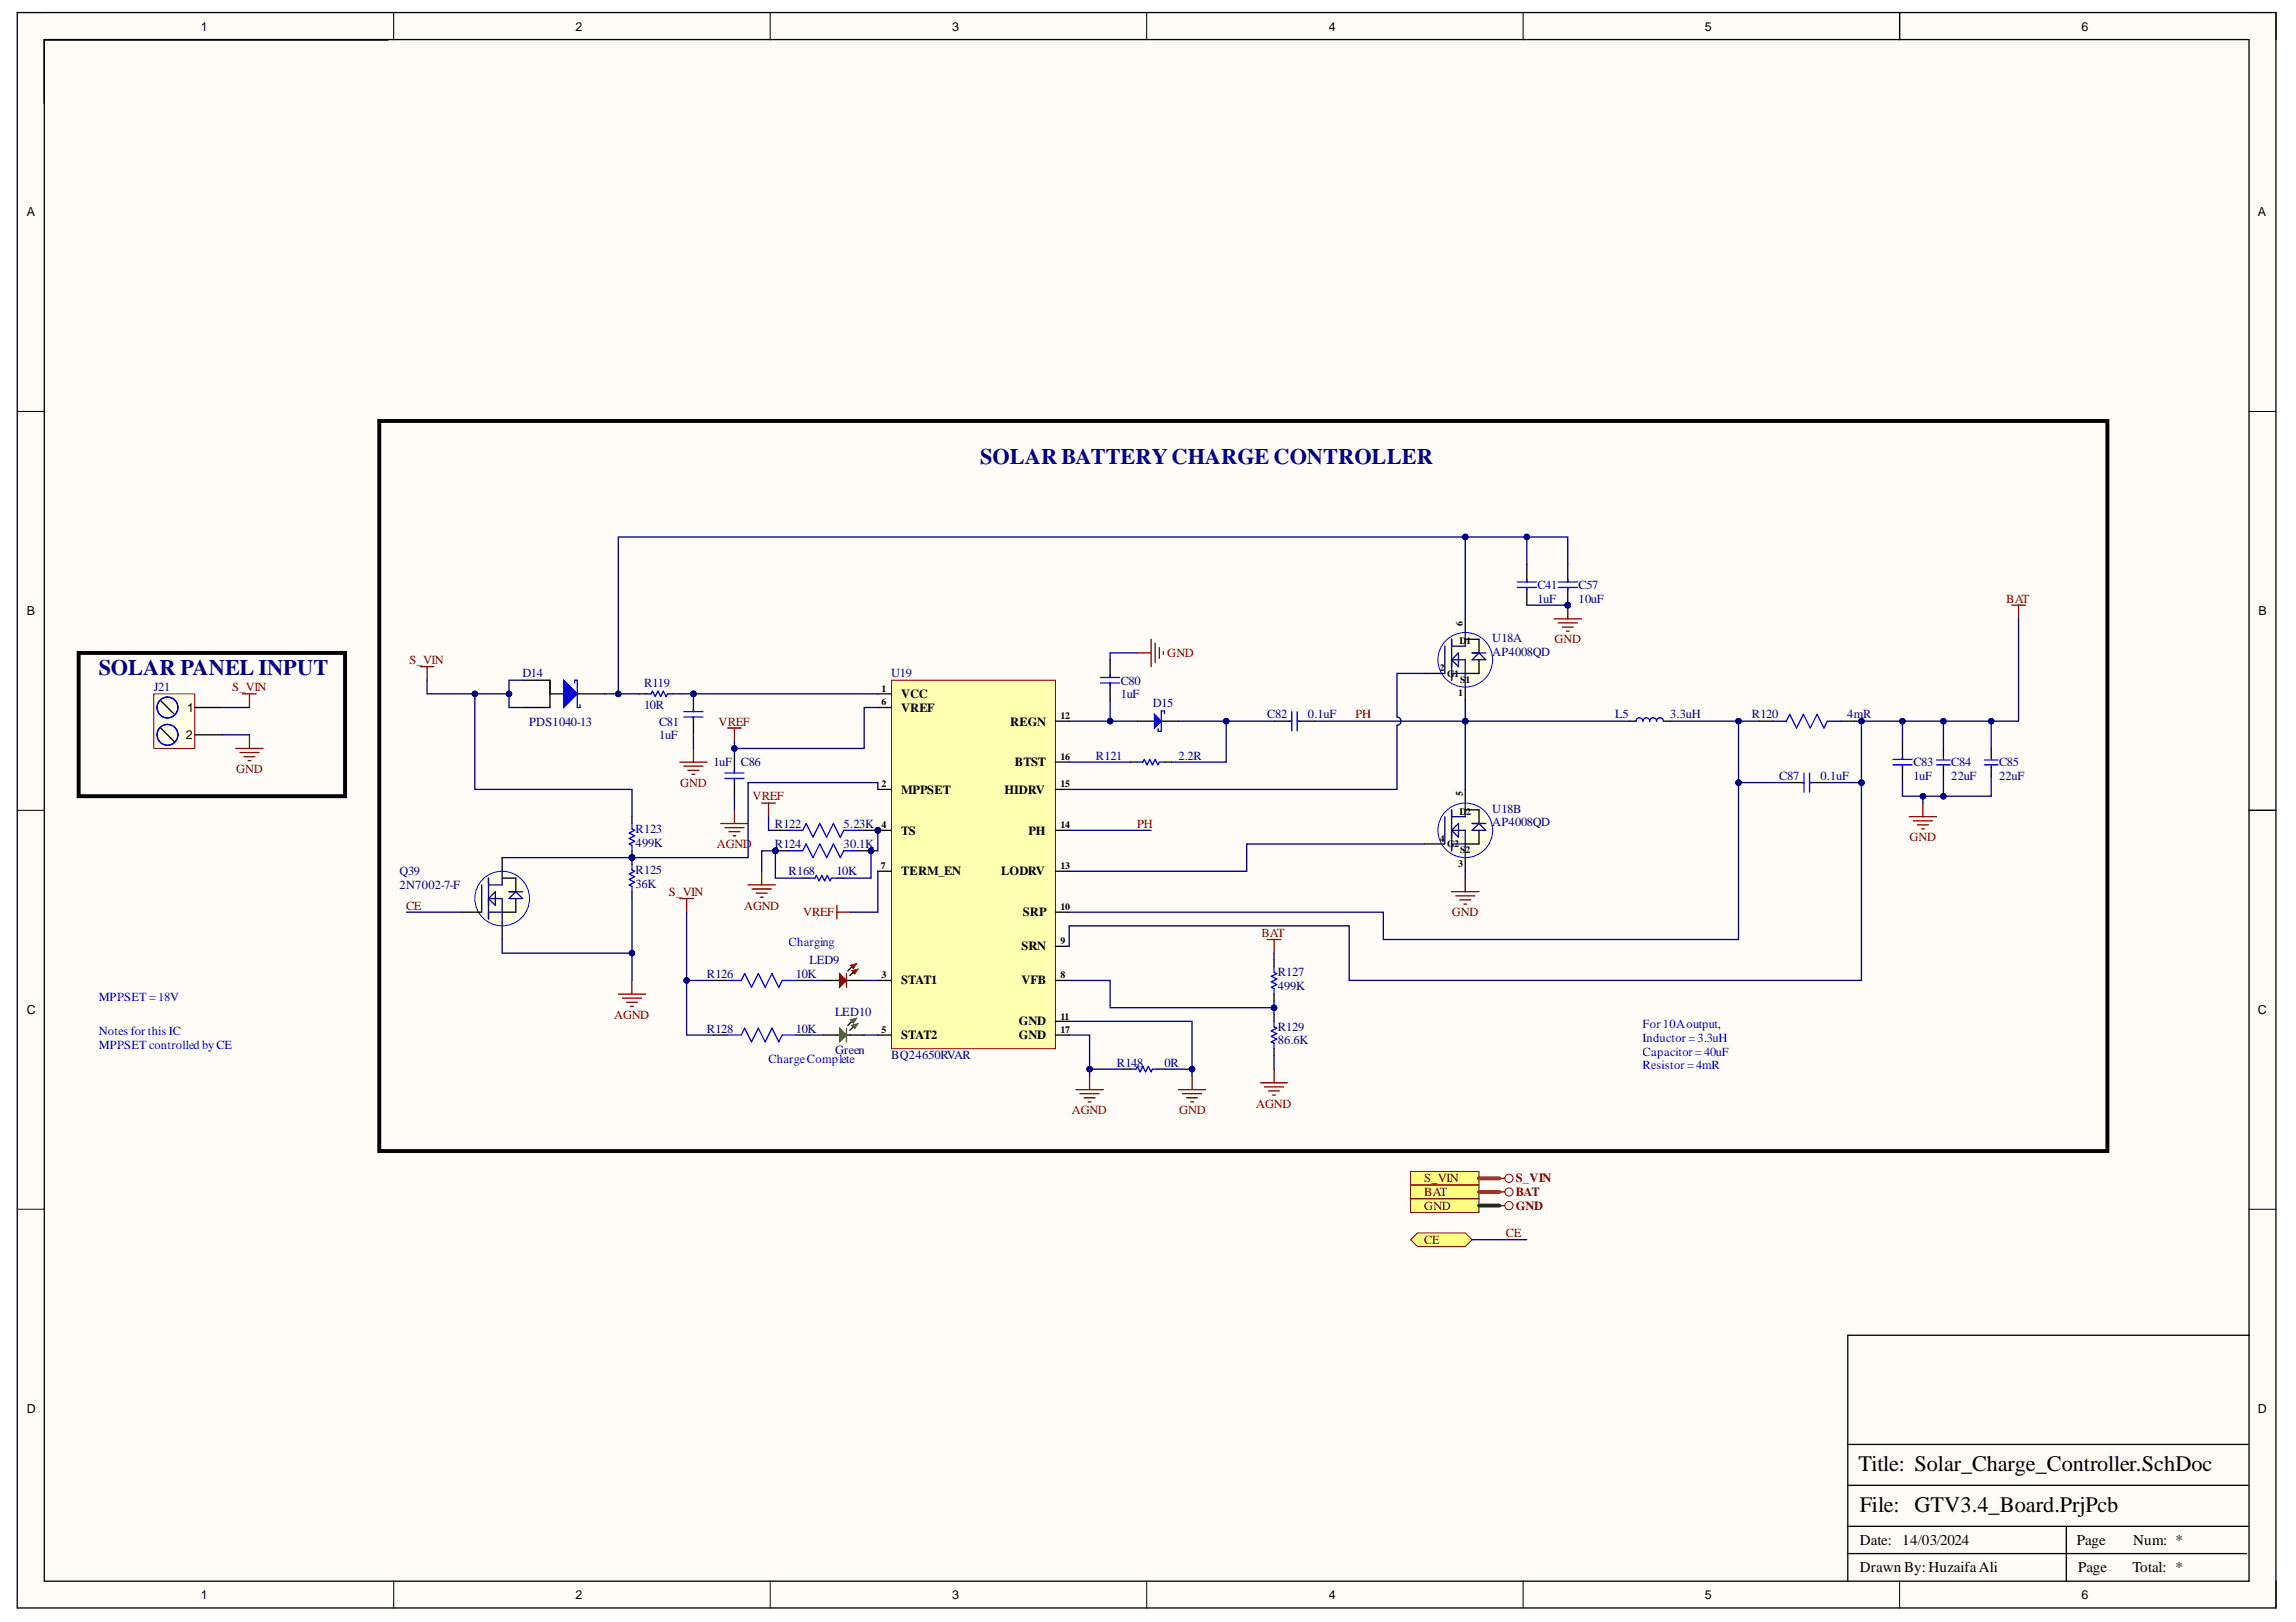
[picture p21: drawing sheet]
<svg xmlns="http://www.w3.org/2000/svg" width="297mm" height="210mm" viewBox="0 0 297 210" stroke-linecap="round" stroke-linejoin="round" font-family="sans-serif">
<defs><g id="words">
<g font-size="2.9" fill="#000080">
<text x="126.8" y="60">SOLAR BATTERYCHARGE CONTROLLER</text>
<text x="12.8" y="87.4">SOLAR PANEL INPUT</text>
</g>
<g font-size="2.9">
<text x="240.4" y="190.4">Title: Solar_Charge_Controller.SchDoc</text>
<text x="240.6" y="195.7">File: GTV3.4_Board.PrjPcb</text>
</g>
<g font-size="1.9">
<text x="240.6" y="203.5">Drawn By:HuzaifaAli</text>
<text x="240.6" y="199.9">Date: 14/03/2024</text>
<text x="268.7" y="199.9">Page</text>
<text x="268.9" y="203.5">Page</text>
<text x="275.9" y="203.5">Total: *</text>
<text x="276" y="199.9">Num: *</text>
</g>
<g font-size="1.6">
<text x="26" y="4">1</text>
<text x="74.4" y="4">2</text>
<text x="123.2" y="4">3</text>
<text x="171.9" y="4">4</text>
<text x="220.5" y="4">5</text>
<text x="269.3" y="4">6</text>
<text x="3.5" y="28">A</text>
<text x="292.1" y="28">A</text>
<text x="3.5" y="79.6">B</text>
<text x="292.2" y="79.6">B</text>
<text x="24" y="95.7">2</text>
<text x="24.2" y="92.1">1</text>
<text x="116.6" y="90.4">VCC</text>
<text x="116.6" y="92.1">VREF</text>
<text x="130.7" y="93.9">REGN</text>
<text x="131.3" y="99.1">BTST</text>
<text x="116.6" y="102.7">MPPSET</text>
<text x="129.9" y="102.7">HIDRV</text>
<text x="116.6" y="108">TS</text>
<text x="116.6" y="113.3">TERM_EN</text>
<text x="129.5" y="113.3">LODRV</text>
<text x="133.1" y="108">PH</text>
<text x="132.3" y="118.6">SRP</text>
<text x="132.1" y="123">SRN</text>
<text x="3.5" y="131.3">C</text>
<text x="116.6" y="127.4">STAT1</text>
<text x="132.1" y="127.4">VFB</text>
<text x="292.1" y="131.3">C</text>
<text x="116.6" y="134.5">STAT2</text>
<text x="131.8" y="132.7">GND</text>
<text x="131.8" y="134.5">GND</text>
<text x="3.5" y="182.8">D</text>
<text x="292.1" y="182.8">D</text>
<text x="26" y="206.9">1</text>
<text x="74.4" y="206.9">2</text>
<text x="123.2" y="206.9">3</text>
<text x="171.9" y="206.9">4</text>
<text x="220.5" y="206.9">5</text>
<text x="269.3" y="206.9">6</text>
</g>
<g font-size="1.6" fill="#000080">
<text x="198.9" y="76.2">C41</text>
<text x="204.2" y="76.2">C57</text>
<text x="193.1" y="83.1">U18A</text>
<text x="198.9" y="78">1uF</text>
<text x="204.2" y="78">10uF</text>
<text x="19.9" y="89.4">J21</text>
<text x="67.6" y="87.7">D14</text>
<text x="83.3" y="88.9">R119</text>
<text x="115.3" y="87.7">U19</text>
<text x="145" y="88.6">C80</text>
<text x="193.1" y="84.9">AP4008QD</text>
<text x="68.4" y="93.9">PDS1040-13</text>
<text x="83.3" y="91.7">10R</text>
<text x="85.3" y="93.9">C81</text>
<text x="85.3" y="95.6">1uF</text>
<text x="145" y="90.4">1uF</text>
<text x="149.1" y="91.5">D15</text>
<text x="164" y="93">C82</text>
<text x="169.2" y="93">0.1uF</text>
<text x="209" y="93">L5</text>
<text x="216.1" y="93">3.3uH</text>
<text x="226.6" y="93">R120</text>
<text x="239" y="93">4mR</text>
<text x="92.3" y="99.1">1uF</text>
<text x="95.8" y="99.1">C86</text>
<text x="141.8" y="98.3">R121</text>
<text x="152.4" y="98.3">2.2R</text>
<text x="230.2" y="100.9">C87</text>
<text x="235.5" y="100.9">0.1uF</text>
<text x="247.5" y="99.1">C83</text>
<text x="247.5" y="100.9">1uF</text>
<text x="252.4" y="99.1">C84</text>
<text x="252.4" y="100.9">22uF</text>
<text x="258.6" y="99.1">C85</text>
<text x="258.6" y="100.9">22uF</text>
<text x="82.2" y="107.9">R123</text>
<text x="100.2" y="107.1">R122</text>
<text x="109.1" y="107.1">5.23K</text>
<text x="193.1" y="105.2">U18B</text>
<text x="193.1" y="106.9">AP4008QD</text>
<text x="51.7" y="113.3">Q39</text>
<text x="82.2" y="109.5">499K</text>
<text x="82.2" y="113.1">R125</text>
<text x="100.2" y="109.8">R124</text>
<text x="102" y="113.3">R168</text>
<text x="108.2" y="113.3">10K</text>
<text x="109.1" y="109.8">30.1K</text>
<text x="51.7" y="115">2N7002-7-F</text>
<text x="82.2" y="114.9">36K</text>
<text x="104.7" y="124.8">LED9</text>
<text x="91.5" y="126.5">R126</text>
<text x="103" y="126.5">10K</text>
<text x="108" y="131.4">LED10</text>
<text x="165.3" y="126.4">R127</text>
<text x="165.3" y="128.1">499K</text>
<text x="91.5" y="133.6">R128</text>
<text x="103" y="133.6">10K</text>
<text x="108" y="136.4">Green</text>
<text x="115.3" y="137.1">BQ24650RVAR</text>
<text x="165.3" y="133.5">R129</text>
<text x="165.3" y="135.2">86.6K</text>
<text x="144.5" y="138">R148</text>
<text x="150.7" y="138">0R</text>
</g>
<g font-size="1.6" fill="#800000">
<text x="201.1" y="83.3">GND</text>
<text x="259.5" y="78">BAT</text>
<text x="30" y="89.4">S_VIN</text>
<text x="53" y="86">S_VIN</text>
<text x="151" y="85">GND</text>
<text x="93" y="93.9">VREF</text>
<text x="175.4" y="93">PH</text>
<text x="30.5" y="100.1">GND</text>
<text x="88" y="101.9">GND</text>
<text x="97.4" y="103.5">VREF</text>
<text x="147.1" y="107.1">PH</text>
<text x="92.7" y="109.8">AGND</text>
<text x="247" y="108.9">GND</text>
<text x="52.5" y="117.7">CE</text>
<text x="86.5" y="116">S_VIN</text>
<text x="96.3" y="117.7">AGND</text>
<text x="103.9" y="118.6">VREF</text>
<text x="187.8" y="118.6">GND</text>
<text x="163.2" y="121.2">BAT</text>
<text x="79.4" y="131.9">AGND</text>
<text x="162.5" y="143.4">AGND</text>
<text x="138.7" y="144.2">AGND</text>
<text x="152.5" y="144.2">GND</text>
<text x="184.3" y="153">S_VIN</text>
<text x="184.3" y="154.8">BAT</text>
<text x="196.1" y="153">S_VIN</text>
<text x="196.1" y="154.8">BAT</text>
<text x="184.3" y="156.5">GND</text>
<text x="184.3" y="160.9">CE</text>
<text x="194.8" y="160.1">CE</text>
<text x="196.1" y="156.5">GND</text>
</g>
<g font-size="1.6" fill="#00f">
<text x="102" y="122.5">Charging</text>
<text x="12.8" y="129.6">MPPSET = 18V</text>
<text x="12.8" y="134">Notes for this IC</text>
<text x="12.8" y="135.8">MPPSET controlled by CE</text>
<text x="99.4" y="137.5">ChargeComplete</text>
<text x="212.5" y="133">For 10Aoutput,</text>
<text x="212.5" y="134.8">Inductor = 3.3uH</text>
<text x="212.5" y="136.6">Capacitor = 40uF</text>
<text x="212.5" y="138.4">Resistor = 4mR</text>
</g>
<g font-size="1.3">
<text x="188.8" y="83.3">D1</text>
<text x="189.2" y="81" transform="rotate(-90 189.2 81)">6</text>
<text x="114" y="89.5">1</text>
<text x="186.3" y="86.9">2</text>
<text x="187.2" y="87.6">G1</text>
<text x="188.9" y="88.3">S1</text>
<text x="114" y="91.3">6</text>
<text x="137.2" y="93.1">12</text>
<text x="188.7" y="90">1</text>
<text x="114" y="101.9">2</text>
<text x="137.2" y="101.9">15</text>
<text x="137.2" y="98.4">16</text>
<text x="114" y="107.2">4</text>
<text x="137.2" y="107.2">14</text>
<text x="188.8" y="105.4">D2</text>
<text x="189.2" y="103" transform="rotate(-90 189.2 103)">5</text>
<text x="114" y="112.5">7</text>
<text x="137.2" y="112.5">13</text>
<text x="186.3" y="109">4</text>
<text x="187.2" y="109.6">G2</text>
<text x="188.7" y="112.2">3</text>
<text x="188.9" y="110.4">S2</text>
<text x="137.2" y="117.7">10</text>
<text x="137.2" y="122.2">9</text>
<text x="114" y="126.6">3</text>
<text x="137.2" y="126.6">8</text>
<text x="137.2" y="131.9">11</text>
<text x="114" y="133.6">5</text>
<text x="137.2" y="133.6">17</text>
</g>
</g></defs>
<g fill="#fffcf8">
<path d="M2.2 1.6h292.3v206.5h-292.3z" fill-rule="evenodd"/>
<path d="M5.8 5.2h285.1v199.4h-285.1z" fill-rule="evenodd"/>
</g>
<g fill="none" stroke="#000" stroke-width=".13">
<path d="M2.2 1.6h3.6M50.9 1.6v3.6M99.6 1.6v3.6M148.3 1.6v3.6M197 1.6v3.6M245.8 1.6v3.6M290.9 1.6h3.6v3.6M2.2 53.2h3.6M290.9 53.3h3.6M2.2 104.9h3.6M290.9 104.9h3.6M2.2 156.5h3.6"/>
<path d="M290.9 156.5h3.6M50.9 204.6v3.5M99.6 204.6v3.5M148.4 204.6v3.5M197 204.6v3.5M245.8 204.6v3.5M294.5 204.6v3.5"/>
</g>
<path d="M2.2 1.6h292.2v206.5h-292.2zM5.7 5.1h285.3v199.5h-285.3zM5.7 5.1h44.5M245.8 1.6v3.5M67.6 88h1.8M291 104.9h3.5M291 172.8h-51.9v31.8M239.1 197.5h51.7M239.1 192.2h51.7M239.1 186.9h51.7M267.3 197.5v7.1M239.1 201.1h51.6" fill="none" stroke="#000" stroke-width=".17"/>
<path d="M72.9 88l1.8 1.8-1.8 1.8z" fill="#00f"/>
<path d="M72.9 88l1.8 1.8-1.8 1.8zM74.3 88.4v-.4h.4v3.6h.3v-.4" fill="none" stroke="#00f" stroke-width=".17"/>
<path d="M69.4 88h1.8v3.6h-3.6M71.2 89.8h1.7M74.7 89.8h3.5" fill="none" stroke="#000" stroke-width=".17"/>
<path d="M10.2 84.5h34.4v18.5h-34.4z" fill="none" stroke="#000" stroke-width=".51"/>
<path d="M19.9 89.8h5.3v7.1h-5.3z" fill-rule="evenodd" fill="#ffffe8"/>
<path d="M19.9 89.8h5.3v7.1h-5.3z" fill="none" stroke="#800000" stroke-width=".13"/>
<path d="M20.8 90.7l1.8 1.7M20.8 94.2l1.8 1.8M25.2 91.6h3.5M25.2 95.1h3.5M82.6 89.8h.9M87.1 89.8h.8" fill="none" stroke="#000" stroke-width=".17"/>
<g fill="none" stroke="#00f" stroke-width=".17">
<path d="M83.5 89.8h.7l.2-.4 .4 .7 .3-.7 .4 .7 .3-.7 .4 .7 .2-.3h.7"/>
<circle cx="21.7" cy="91.6" r="1.35"/>
<circle cx="21.7" cy="95.1" r="1.35"/>
</g>
<path d="M30.5 96.9h3.5M31 97.4h2.5M31.4 89.8h1.8M31.6 97.9h1.4M32.1 98.4h.3M32.3 89.8v1.8M32.3 95.1v1.8M54.4 86.3h1.7M55.2 86.3v1.7" fill="none" stroke="#800000" stroke-width=".17"/>
<circle cx="113.6" cy="107.5" r=".35" fill="#000080"/>
<circle cx="113.6" cy="107.5" r=".35" fill="none" stroke="#000080" stroke-width=".13"/>
<path d="M115.3 88h21.2v47.7h-21.2z" fill-rule="evenodd" fill="#ffffb0"/>
<path d="M115.3 88h21.2v47.7h-21.2z" fill="none" stroke="#800000" stroke-width=".13"/>
<path d="M113.6 89.8h1.7M113.6 102.2h1.7M113.6 107.5h1.7M113.6 126.9h1.7" fill="none" stroke="#000" stroke-width=".17"/>
<circle cx="113.6" cy="107.5" r=".35" fill="#000080"/>
<circle cx="113.6" cy="107.5" r=".35" fill="none" stroke="#000080" stroke-width=".13"/>
<g fill="none" stroke="#000" stroke-width=".17">
<path d="M113.6 91.6h1.7M136.5 93.3h1.8M136.5 98.6h1.8M113.6 112.7h1.7M136.5 112.7h1.8M136.5 118h1.8M136.5 107.5h1.8M136.5 102.2h1.8M113.6 133.9h1.7M136.5 133.9h1.8M136.5 126.9h1.8M136.5 122.5h1.8"/>
<path d="M136.5 132.2h1.8"/>
</g>
<circle cx="65" cy="116.3" r="3.5" fill="#ffffe8"/>
<circle cx="65" cy="116.3" r="3.5" fill="none" stroke="#00f" stroke-width=".13"/>
<path d="M59.7 118h2.6M65 111v1.7M65 119.8v1.8M65 113.6h1.7v1.8M66.7 116.3v1.7h-1.7M110.4 125.8l-.5 .5" fill="none" stroke="#000" stroke-width=".17"/>
<path d="M62.3 114.5v3.5M63.2 116.3h1.8v3.5M63.2 113.6v5.3M63.2 118h1.8M63.2 116.3l.9-.9v1.8zM65 112.7v1.8h-1.8M65.8 116.3l.9-.9 .9 .9zM65.8 115.4h1.8" fill="none" stroke="#0c0087" stroke-width=".17"/>
<path d="M96.8 114.5h3.5M97.3 115h2.5M97.8 115.6h1.5M98.4 116.1h.3M98.5 112.7v1.8M80 128.6h3.5M80.5 129.2h2.5M81.1 129.7h1.4M81.6 130.2h.3M81.8 126.9v1.7" fill="none" stroke="#800000" stroke-width=".17"/>
<path d="M110.2 125.6l.8-.2-.4 .6z" fill-rule="evenodd" fill="#c00"/>
<path d="M110.2 125.6l.8-.2-.4 .6z" fill="none" stroke="#c00" stroke-width=".13"/>
<path d="M110.2 125.1l-.5 .5" fill="none" stroke="#000" stroke-width=".17"/>
<path d="M110 124.9l.8-.2-.4 .6z" fill-rule="evenodd" fill="#c00"/>
<path d="M110 124.9l.8-.2-.4 .6z" fill="none" stroke="#c00" stroke-width=".13"/>
<path d="M106.5 126.9h2.1M109.5 126.9h2.3" fill="none" stroke="#000" stroke-width=".17"/>
<path d="M109.5 126v1.8" fill="none" stroke="#c00" stroke-width=".17"/>
<path d="M108.6 126l.9 .9-.9 .9z" fill="#c00"/>
<path d="M108.6 126l.9 .9-.9 .9z" fill="none" stroke="#c00" stroke-width=".17"/>
<path d="M164.8 93.3h2.3M167.8 93.3h2.3M92.4 126.9h1.7M92.4 133.9h1.7M103 126.9h1.7M103 133.9h1.7" fill="none" stroke="#000" stroke-width=".17"/>
<path d="M166.8 93.3h.3M167.1 92.1v2.5M167.8 92.1v2.5M167.8 93.3h.4M94.1 126.9h1.8l.4-.9 .9 1.8 .9-1.8 .9 1.8 .9-1.8 .9 1.8 .4-.9h1.8M94.1 133.9h1.8l.4-.8 .9 1.7 .9-1.7 .9 1.7 .9-1.7 .9 1.7 .4-.9h1.8" fill="none" stroke="#00f" stroke-width=".17"/>
<path d="M147.1 84.5h1.8M148.9 82.7v3.6M149.4 83.3v2.4M150 83.8v1.4M150.5 84.3v.4M87.9 116.3h1.8M88.8 116.3v1.7" fill="none" stroke="#800000" stroke-width=".17"/>
<circle cx="189.6" cy="85.4" r="3.5" fill="#ffffe8"/>
<circle cx="189.6" cy="85.4" r="3.5" fill="none" stroke="#00f" stroke-width=".13"/>
<path d="M184.3 87.1h2.6M189.6 80.1v1.8M189.6 88.9v1.8M189.6 82.7h1.7v1.8M191.3 85.4v1.7h-1.7" fill="none" stroke="#000" stroke-width=".17"/>
<path d="M186.9 83.6v3.5M187.8 85.4h1.8v3.5M187.8 82.7v5.3M187.8 87.1h1.8M187.8 85.4l.9-.9v1.8zM189.6 81.9v1.7h-1.8M190.5 85.4l.8-.9 .9 .9zM190.5 84.5h1.7" fill="none" stroke="#0c0087" stroke-width=".17"/>
<circle cx="189.6" cy="107.5" r="3.5" fill="#ffffe8"/>
<circle cx="189.6" cy="107.5" r="3.5" fill="none" stroke="#00f" stroke-width=".13"/>
<path d="M184.3 109.2h2.6M189.6 102.2v1.7M189.6 111v1.7M189.6 104.8h1.7v1.8M191.3 107.5v1.7h-1.7" fill="none" stroke="#000" stroke-width=".17"/>
<path d="M186.9 105.7v3.5M187.8 107.5h1.8v3.5M187.8 104.8v5.3M187.8 109.2h1.8M187.8 107.5l.9-.9v1.7zM189.6 103.9v1.8h-1.8M190.5 107.5l.8-.9 .9 .9zM190.5 106.6h1.7" fill="none" stroke="#0c0087" stroke-width=".17"/>
<circle cx="202.8" cy="78.3" r=".35" fill="#000080"/>
<circle cx="202.8" cy="78.3" r=".35" fill="none" stroke="#000080" stroke-width=".13"/>
<path d="M202.8 76v2.3" fill="none" stroke="#000" stroke-width=".17"/>
<circle cx="202.8" cy="78.3" r=".35" fill="#000080"/>
<circle cx="202.8" cy="78.3" r=".35" fill="none" stroke="#000080" stroke-width=".13"/>
<path d="M197.5 73v2.3M197.5 76v2.3M202.8 73v2.3M143.6 85.4v2.3M143.6 88.4v2.3" fill="none" stroke="#000" stroke-width=".17"/>
<path d="M196.3 75.3h2.5M196.3 76h2.5M197.5 75v.3M197.5 76v.4M201.6 75.3h2.5M201.6 76h2.5M202.8 75v.3M202.8 76v.4M142.4 87.7h2.5M142.4 88.4h2.5M143.6 87.3v.4M143.6 88.4v.3" fill="none" stroke="#00f" stroke-width=".17"/>
<circle cx="89.7" cy="89.8" r=".35" fill="#000080"/>
<circle cx="89.7" cy="89.8" r=".35" fill="none" stroke="#000080" stroke-width=".13"/>
<path d="M89.7 89.8v2.3M89.7 92.8v2.3" fill="none" stroke="#000" stroke-width=".17"/>
<circle cx="89.7" cy="89.8" r=".35" fill="#000080"/>
<circle cx="89.7" cy="89.8" r=".35" fill="none" stroke="#000080" stroke-width=".13"/>
<path d="M88.5 92.1h2.4M88.5 92.8h2.4M89.7 91.7v.4M89.7 92.8v.3" fill="none" stroke="#00f" stroke-width=".17"/>
<path d="M202.8 78.3v1.8M201.1 80.1h3.5M201.6 80.6h2.5M202.1 81.1h1.4M202.6 81.7h.4" fill="none" stroke="#800000" stroke-width=".17"/>
<circle cx="202.8" cy="78.3" r=".35" fill="#000080"/>
<circle cx="202.8" cy="78.3" r=".35" fill="none" stroke="#000080" stroke-width=".13"/>
<g fill="none" stroke="#000" stroke-width=".17">
<path d="M95 97.7v2.3M227.6 93.3h1.7M238.2 93.3h1.7M246.1 96v2.3M246.1 99v2.3M251.4 96.9v1M251.4 99.2v1.2M257.6 96.9v1M257.6 99.2v1.2M95 100.7v2.3M100.3 107.5h1.8M110.9 107.5h1.8"/>
<path d="M231.1 101.3h2.3M234.1 101.3h2.3"/>
</g>
<g fill="none" stroke="#00f" stroke-width=".17">
<path d="M95 99.7v.3M229.3 93.3h1.8l.4-.9 .9 1.8 .9-1.8 .9 1.8 .9-1.8 .9 1.8 .4-.9h1.8M244.9 98.3h2.5M244.9 99h2.5M246.1 97.9v.4M246.1 99v.3M250.5 99h1.8M250.5 98.4h1.8M251.4 97.9v.4M251.4 99v.3M256.7 99h1.8M256.7 98.4h1.8"/>
<path d="M257.6 97.9v.4M257.6 99v.3M93.8 100h2.5M93.8 100.7h2.5M95 100.7v.4M102.1 107.5h1.7l.5-.9 .9 1.7 .9-1.7 .8 1.7 .9-1.7 .9 1.7 .5-.8h1.7M233 101.3h.4M233.4 100v2.5M234.1 100v2.5M234.1 101.3h.4"/>
</g>
<g fill="none" stroke="#800000" stroke-width=".17">
<path d="M260.3 78.3h1.7M261.1 78.3v1.8M94.1 94.2h1.8M95 94.2v1.8M98.5 103.9h1.8M99.4 103.9v1.8M187.8 115.4h3.5M188.3 115.9h2.5M188.9 116.5h1.4M189.4 117h.3M189.6 113.6v1.8M247 105.7h3.5"/>
<path d="M247.5 106.2h2.5M248.1 106.7h1.4M248.6 107.3h.4M248.8 103.9v1.8"/>
</g>
<circle cx="100.3" cy="110.1" r=".35" fill="#000080"/>
<circle cx="100.3" cy="110.1" r=".35" fill="none" stroke="#000080" stroke-width=".13"/>
<circle cx="112.7" cy="110.1" r=".35" fill="#000080"/>
<circle cx="112.7" cy="110.1" r=".35" fill="none" stroke="#000080" stroke-width=".13"/>
<path d="M100.3 110.1h1.8" fill="none" stroke="#000" stroke-width=".17"/>
<circle cx="100.3" cy="110.1" r=".35" fill="#000080"/>
<circle cx="100.3" cy="110.1" r=".35" fill="none" stroke="#000080" stroke-width=".13"/>
<path d="M110.9 110.1h1.8" fill="none" stroke="#000" stroke-width=".17"/>
<circle cx="112.7" cy="110.1" r=".35" fill="#000080"/>
<circle cx="112.7" cy="110.1" r=".35" fill="none" stroke="#000080" stroke-width=".13"/>
<path d="M102.1 110.1h1.7l.5-.9 .9 1.8 .9-1.8 .8 1.8 .9-1.8 .9 1.8 .5-.9h1.7M164.8 125.1v.7l.4 .2-.7 .3 .7 .4-.7 .4 .7 .3-.7 .4 .3 .1v.7" fill="none" stroke="#00f" stroke-width=".17"/>
<path d="M164.8 124.2v.9M164.8 128.6v.9" fill="none" stroke="#000" stroke-width=".17"/>
<path d="M154.2 139.2v1.8M163.9 121.6h1.8M164.8 121.6v1.7M152.5 141h3.5M153 141.5h2.5M153.5 142.1h1.4M154 142.6h.4" fill="none" stroke="#800000" stroke-width=".17"/>
<circle cx="81.8" cy="111" r=".35" fill="#000080"/>
<circle cx="81.8" cy="111" r=".35" fill="none" stroke="#000080" stroke-width=".13"/>
<path d="M81.8 105.7v.9M81.8 110.1v.9" fill="none" stroke="#000" stroke-width=".17"/>
<circle cx="81.8" cy="111" r=".35" fill="#000080"/>
<circle cx="81.8" cy="111" r=".35" fill="none" stroke="#000080" stroke-width=".13"/>
<path d="M81.8 106.6v.7l.3 .2-.7 .3 .7 .4-.7 .3 .7 .4-.7 .3 .4 .2v.7" fill="none" stroke="#00f" stroke-width=".17"/>
<circle cx="81.8" cy="111" r=".35" fill="#000080"/>
<circle cx="81.8" cy="111" r=".35" fill="none" stroke="#000080" stroke-width=".13"/>
<path d="M81.8 111v.9" fill="none" stroke="#000" stroke-width=".17"/>
<circle cx="81.8" cy="111" r=".35" fill="#000080"/>
<circle cx="81.8" cy="111" r=".35" fill="none" stroke="#000080" stroke-width=".13"/>
<path d="M81.8 115.4v.9" fill="none" stroke="#000" stroke-width=".17"/>
<path d="M81.8 111.9v.7l.3 .1-.7 .4 .7 .4-.7 .3 .7 .4-.7 .3 .4 .2v.7" fill="none" stroke="#00f" stroke-width=".17"/>
<path d="M182.5 151.6h8.8v1.8h-8.8z" fill-rule="evenodd" fill="#ffff80"/>
<g fill="none" stroke="#800000" stroke-width=".13">
<path d="M182.5 151.6h8.8v1.8h-8.8z"/>
<circle cx="195.2" cy="152.5" r=".53"/>
</g>
<path d="M194 152.5h.7" fill="none" stroke="#800000" stroke-width=".17"/>
<path d="M182.5 153.4h8.8v1.7h-8.8z" fill-rule="evenodd" fill="#ffff80"/>
<g fill="none" stroke="#800000" stroke-width=".13">
<path d="M182.5 153.4h8.8v1.7h-8.8z"/>
<circle cx="195.2" cy="154.3" r=".53"/>
</g>
<path d="M194 154.3h.7" fill="none" stroke="#800000" stroke-width=".17"/>
<path d="M182.5 155.1h8.8v1.8h-8.8z" fill-rule="evenodd" fill="#ffff80"/>
<g fill="none" stroke="#800000" stroke-width=".13">
<path d="M182.5 155.1h8.8v1.8h-8.8z"/>
<circle cx="195.2" cy="156" r=".53"/>
</g>
<path d="M194 156h.7" fill="none" stroke="#800000" stroke-width=".17"/>
<path d="M182.5 160.4l.9-.9h6.2l.9 .9-.9 .9h-6.2z" fill-rule="evenodd" fill="#ffff80"/>
<path d="M182.5 160.4l.9-.9h6.2l.9 .9-.9 .9h-6.2z" fill="none" stroke="#800000" stroke-width=".13"/>
<path d="M147.1 93.3h2.3M150.2 93.3h2.3" fill="none" stroke="#000" stroke-width=".17"/>
<path d="M149.4 92.4l.8 .9-.8 .9z" fill="#00f"/>
<path d="M147.1 98.6h.8l.1-.3 .4 .7 .3-.7 .4 .7 .3-.7 .4 .7 .2-.4h.7M149.4 92.4l.8 .9-.8 .9zM150.2 92v2.6h-.4v-.3M150.3 92h.3v.4" fill="none" stroke="#00f" stroke-width=".17"/>
<path d="M146.3 98.6h.8M150.7 98.6h.9M110.4 132.9l-.5 .4" fill="none" stroke="#000" stroke-width=".17"/>
<g fill="none" stroke="#800000" stroke-width=".17">
<path d="M87.9 98.6h3.6M88.5 99.2h2.4M89 99.7h1.4M89.7 96.9v1.7M89.5 100.2h.4M93.2 106.6h3.6M93.8 107.1h2.5M94.3 107.6h1.4M94.8 108.2h.4M95 104.8v1.8M141 139.2v1.8M164.8 138.4v1.7"/>
<path d="M139.2 141h3.5M139.7 141.5h2.5M140.3 142.1h1.4M140.8 142.6h.3M163.1 140.1h3.5M163.6 140.7h2.5M164.1 141.2h1.4M164.6 141.7h.4"/>
</g>
<path d="M110.2 132.7l.8-.2-.4 .6z" fill-rule="evenodd" fill="#38761d"/>
<path d="M110.2 132.7l.8-.2-.4 .6z" fill="none" stroke="#38761d" stroke-width=".13"/>
<path d="M110.2 132.2l-.5 .5" fill="none" stroke="#000" stroke-width=".17"/>
<path d="M110 132l.8-.2-.4 .6z" fill-rule="evenodd" fill="#38761d"/>
<path d="M110 132l.8-.2-.4 .6z" fill="none" stroke="#38761d" stroke-width=".13"/>
<path d="M106.5 133.9h2.1M109.5 133.9h2.3" fill="none" stroke="#000" stroke-width=".17"/>
<path d="M109.5 133.1v1.7" fill="none" stroke="#38761d" stroke-width=".17"/>
<path d="M108.6 133.1l.9 .8-.9 .9z" fill="#38761d"/>
<path d="M108.6 133.1l.9 .8-.9 .9z" fill="none" stroke="#38761d" stroke-width=".17"/>
<path d="M108.3 117.2v1.7M108.3 118h1.7" fill="none" stroke="#800000" stroke-width=".17"/>
<path d="M210.8 93.3h.9M215.2 93.3h.9M103.8 113.6h.9M108.3 113.6h.9M145.4 138.4h.9M149.8 138.4h.9M164.8 131.3v.9M164.8 135.7v.9" fill="none" stroke="#000" stroke-width=".17"/>
<path d="M211.7 93.3a.44 .44 0 0 1 .4-.4 .44 .44 0 0 1 .4 .4 .44 .44 0 0 1 .5-.4 .44 .44 0 0 1 .4 .4 .44 .44 0 0 1 .5-.4 .44 .44 0 0 1 .4 .4 .44 .44 0 0 1 .5-.4 .44 .44 0 0 1 .4 .4M104.7 113.6h.7l.2-.3 .4 .7 .3-.7 .4 .7 .3-.7 .4 .7 .2-.4h.7M146.3 138.4h.7l.1-.4 .4 .7 .4-.7 .3 .7 .4-.7 .3 .7 .2-.3h.7M164.8 132.2v.7l.4 .2-.7 .3 .7 .4-.7 .3 .7 .4-.7 .3 .3 .2v.7" fill="none" stroke="#00f" stroke-width=".17"/>
<path d="M49.1 54.5h223.5v94.5h-223.5z" fill="none" stroke="#000" stroke-width=".51"/>
<path d="M28.7 95.1h3.6M28.7 91.6h3.6M55.2 88v1.8h10.6v-1.8h1.8" fill="none" stroke="#000080" stroke-width=".17"/>
<circle cx="61.4" cy="89.8" r=".35" fill="#000080"/>
<circle cx="61.4" cy="89.8" r=".35" fill="none" stroke="#000080" stroke-width=".13"/>
<circle cx="65.8" cy="89.8" r=".35" fill="#000080"/>
<circle cx="65.8" cy="89.8" r=".35" fill="none" stroke="#000080" stroke-width=".13"/>
<path d="M65.8 89.8v1.8h1.8" fill="none" stroke="#000080" stroke-width=".17"/>
<circle cx="65.8" cy="89.8" r=".35" fill="#000080"/>
<circle cx="65.8" cy="89.8" r=".35" fill="none" stroke="#000080" stroke-width=".13"/>
<path d="M87.9 89.8h25.7" fill="none" stroke="#000080" stroke-width=".17"/>
<circle cx="89.7" cy="89.8" r=".35" fill="#000080"/>
<circle cx="89.7" cy="89.8" r=".35" fill="none" stroke="#000080" stroke-width=".13"/>
<path d="M81.8 116.3v10.6" fill="none" stroke="#000080" stroke-width=".17"/>
<circle cx="81.8" cy="123.3" r=".35" fill="#000080"/>
<circle cx="81.8" cy="123.3" r=".35" fill="none" stroke="#000080" stroke-width=".13"/>
<path d="M61.4 89.8v12.4h20.4v3.5" fill="none" stroke="#000080" stroke-width=".17"/>
<circle cx="61.4" cy="89.8" r=".35" fill="#000080"/>
<circle cx="61.4" cy="89.8" r=".35" fill="none" stroke="#000080" stroke-width=".13"/>
<path d="M65 111h16.8" fill="none" stroke="#000080" stroke-width=".17"/>
<circle cx="81.8" cy="111" r=".35" fill="#000080"/>
<circle cx="81.8" cy="111" r=".35" fill="none" stroke="#000080" stroke-width=".13"/>
<path d="M65 121.6v1.7h16.8" fill="none" stroke="#000080" stroke-width=".17"/>
<circle cx="81.8" cy="123.3" r=".35" fill="#000080"/>
<circle cx="81.8" cy="123.3" r=".35" fill="none" stroke="#000080" stroke-width=".13"/>
<path d="M52.6 118h7.1M88.8 118v8.9h3.6" fill="none" stroke="#000080" stroke-width=".17"/>
<circle cx="88.8" cy="126.9" r=".35" fill="#000080"/>
<circle cx="88.8" cy="126.9" r=".35" fill="none" stroke="#000080" stroke-width=".13"/>
<path d="M88.8 126.9v7h3.6" fill="none" stroke="#000080" stroke-width=".17"/>
<circle cx="88.8" cy="126.9" r=".35" fill="#000080"/>
<circle cx="88.8" cy="126.9" r=".35" fill="none" stroke="#000080" stroke-width=".13"/>
<path d="M143.6 90.7v2.6M104.7 126.9h1.8M104.7 133.9h1.8M111.8 126.9h1.8M111.8 133.9h1.8" fill="none" stroke="#000080" stroke-width=".17"/>
<circle cx="143.6" cy="93.3" r=".35" fill="#000080"/>
<circle cx="143.6" cy="93.3" r=".35" fill="none" stroke="#000080" stroke-width=".13"/>
<path d="M147.1 84.5h-3.5v.9M170.1 93.3h19.5v8.9" fill="none" stroke="#000080" stroke-width=".17"/>
<circle cx="189.6" cy="93.3" r=".35" fill="#000080"/>
<circle cx="189.6" cy="93.3" r=".35" fill="none" stroke="#000080" stroke-width=".13"/>
<path d="M184.3 87.1h-3.6v5.7a.53 .53 0 0 1 .6 .5 .53 .53 0 0 1-.6 .6v8.3h-42.4M189.6 90.7v2.6M138.3 107.5h10.6" fill="none" stroke="#000080" stroke-width=".17"/>
<circle cx="189.6" cy="93.3" r=".35" fill="#000080"/>
<circle cx="189.6" cy="93.3" r=".35" fill="none" stroke="#000080" stroke-width=".13"/>
<path d="M197.5 78.3h5.3" fill="none" stroke="#000080" stroke-width=".17"/>
<circle cx="202.8" cy="78.3" r=".35" fill="#000080"/>
<circle cx="202.8" cy="78.3" r=".35" fill="none" stroke="#000080" stroke-width=".13"/>
<path d="M246.1 93.3v2.7" fill="none" stroke="#000080" stroke-width=".17"/>
<circle cx="246.1" cy="93.3" r=".35" fill="#000080"/>
<circle cx="246.1" cy="93.3" r=".35" fill="none" stroke="#000080" stroke-width=".13"/>
<path d="M246.1 101.3v1.7h2.7v.9" fill="none" stroke="#000080" stroke-width=".17"/>
<circle cx="248.8" cy="103" r=".35" fill="#000080"/>
<circle cx="248.8" cy="103" r=".35" fill="none" stroke="#000080" stroke-width=".13"/>
<path d="M224.9 93.3v8h6.2" fill="none" stroke="#000080" stroke-width=".17"/>
<circle cx="224.9" cy="93.3" r=".35" fill="#000080"/>
<circle cx="224.9" cy="93.3" r=".35" fill="none" stroke="#000080" stroke-width=".13"/>
<circle cx="224.9" cy="101.3" r=".35" fill="#000080"/>
<circle cx="224.9" cy="101.3" r=".35" fill="none" stroke="#000080" stroke-width=".13"/>
<path d="M189.6 112.7v.9M224.9 101.3v20.3h-45.9v-3.5h-40.7" fill="none" stroke="#000080" stroke-width=".17"/>
<circle cx="224.9" cy="101.3" r=".35" fill="#000080"/>
<circle cx="224.9" cy="101.3" r=".35" fill="none" stroke="#000080" stroke-width=".13"/>
<path d="M239.9 93.3h.9M184.3 109.2h-23v3.5h-23" fill="none" stroke="#000080" stroke-width=".17"/>
<circle cx="240.8" cy="93.3" r=".35" fill="#000080"/>
<circle cx="240.8" cy="93.3" r=".35" fill="none" stroke="#000080" stroke-width=".13"/>
<path d="M251.4 93.3v3.6" fill="none" stroke="#000080" stroke-width=".17"/>
<circle cx="251.4" cy="93.3" r=".35" fill="#000080"/>
<circle cx="251.4" cy="93.3" r=".35" fill="none" stroke="#000080" stroke-width=".13"/>
<path d="M251.4 100.4v2.6h-2.6" fill="none" stroke="#000080" stroke-width=".17"/>
<circle cx="251.4" cy="103" r=".35" fill="#000080"/>
<circle cx="251.4" cy="103" r=".35" fill="none" stroke="#000080" stroke-width=".13"/>
<circle cx="248.8" cy="103" r=".35" fill="#000080"/>
<circle cx="248.8" cy="103" r=".35" fill="none" stroke="#000080" stroke-width=".13"/>
<path d="M257.6 93.3v3.6" fill="none" stroke="#000080" stroke-width=".17"/>
<circle cx="257.6" cy="93.3" r=".35" fill="#000080"/>
<circle cx="257.6" cy="93.3" r=".35" fill="none" stroke="#000080" stroke-width=".13"/>
<path d="M257.6 100.4v2.6h-6.2" fill="none" stroke="#000080" stroke-width=".17"/>
<circle cx="251.4" cy="103" r=".35" fill="#000080"/>
<circle cx="251.4" cy="103" r=".35" fill="none" stroke="#000080" stroke-width=".13"/>
<path d="M99.4 105.7v1.8h.9M113.6 102.2v-.9h-16.8v9.7h-15" fill="none" stroke="#000080" stroke-width=".17"/>
<circle cx="81.8" cy="111" r=".35" fill="#000080"/>
<circle cx="81.8" cy="111" r=".35" fill="none" stroke="#000080" stroke-width=".13"/>
<path d="M236.4 101.3h4.4v25.6h-66.3v-7.1h-36.2v2.7" fill="none" stroke="#000080" stroke-width=".17"/>
<circle cx="240.8" cy="101.3" r=".35" fill="#000080"/>
<circle cx="240.8" cy="101.3" r=".35" fill="none" stroke="#000080" stroke-width=".13"/>
<path d="M164.8 129.5v1.8" fill="none" stroke="#000080" stroke-width=".17"/>
<circle cx="164.8" cy="130.4" r=".35" fill="#000080"/>
<circle cx="164.8" cy="130.4" r=".35" fill="none" stroke="#000080" stroke-width=".13"/>
<path d="M138.3 126.9h5.3v3.5h21.2M164.8 123.3v.9M164.8 136.6v1.8" fill="none" stroke="#000080" stroke-width=".17"/>
<circle cx="164.8" cy="130.4" r=".35" fill="#000080"/>
<circle cx="164.8" cy="130.4" r=".35" fill="none" stroke="#000080" stroke-width=".13"/>
<path d="M191.3 156h2.7" fill="none" stroke="#274e13" stroke-width=".51"/>
<path d="M191.3 154.3h2.7M191.3 152.5h2.7" fill="none" stroke="#f00" stroke-width=".51"/>
<path d="M138.3 93.3h8.8M190.5 160.4h7" fill="none" stroke="#000080" stroke-width=".17"/>
<circle cx="143.6" cy="93.3" r=".35" fill="#000080"/>
<circle cx="143.6" cy="93.3" r=".35" fill="none" stroke="#000080" stroke-width=".13"/>
<path d="M197.5 69.5v3.5" fill="none" stroke="#000080" stroke-width=".17"/>
<circle cx="197.5" cy="69.5" r=".35" fill="#000080"/>
<circle cx="197.5" cy="69.5" r=".35" fill="none" stroke="#000080" stroke-width=".13"/>
<path d="M261.1 80.1v13.2h-20.3v8" fill="none" stroke="#000080" stroke-width=".17"/>
<circle cx="240.8" cy="101.3" r=".35" fill="#000080"/>
<circle cx="240.8" cy="101.3" r=".35" fill="none" stroke="#000080" stroke-width=".13"/>
<circle cx="240.8" cy="93.3" r=".35" fill="#000080"/>
<circle cx="240.8" cy="93.3" r=".35" fill="none" stroke="#000080" stroke-width=".13"/>
<circle cx="246.1" cy="93.3" r=".35" fill="#000080"/>
<circle cx="246.1" cy="93.3" r=".35" fill="none" stroke="#000080" stroke-width=".13"/>
<circle cx="251.4" cy="93.3" r=".35" fill="#000080"/>
<circle cx="251.4" cy="93.3" r=".35" fill="none" stroke="#000080" stroke-width=".13"/>
<circle cx="257.6" cy="93.3" r=".35" fill="#000080"/>
<circle cx="257.6" cy="93.3" r=".35" fill="none" stroke="#000080" stroke-width=".13"/>
<path d="M189.6 80.1v-10.6h-109.6v20.3" fill="none" stroke="#000080" stroke-width=".17"/>
<circle cx="80" cy="89.8" r=".35" fill="#000080"/>
<circle cx="80" cy="89.8" r=".35" fill="none" stroke="#000080" stroke-width=".13"/>
<circle cx="189.6" cy="69.5" r=".35" fill="#000080"/>
<circle cx="189.6" cy="69.5" r=".35" fill="none" stroke="#000080" stroke-width=".13"/>
<path d="M78.2 89.8h4.4" fill="none" stroke="#000080" stroke-width=".17"/>
<circle cx="80" cy="89.8" r=".35" fill="#000080"/>
<circle cx="80" cy="89.8" r=".35" fill="none" stroke="#000080" stroke-width=".13"/>
<path d="M189.6 69.5h13.2v3.5" fill="none" stroke="#000080" stroke-width=".17"/>
<circle cx="197.5" cy="69.5" r=".35" fill="#000080"/>
<circle cx="197.5" cy="69.5" r=".35" fill="none" stroke="#000080" stroke-width=".13"/>
<circle cx="189.6" cy="69.5" r=".35" fill="#000080"/>
<circle cx="189.6" cy="69.5" r=".35" fill="none" stroke="#000080" stroke-width=".13"/>
<path d="M138.3 98.6h8M152.5 93.3h12.3" fill="none" stroke="#000080" stroke-width=".17"/>
<circle cx="158.6" cy="93.3" r=".35" fill="#000080"/>
<circle cx="158.6" cy="93.3" r=".35" fill="none" stroke="#000080" stroke-width=".13"/>
<path d="M158.6 93.3v5.3h-7" fill="none" stroke="#000080" stroke-width=".17"/>
<circle cx="158.6" cy="93.3" r=".35" fill="#000080"/>
<circle cx="158.6" cy="93.3" r=".35" fill="none" stroke="#000080" stroke-width=".13"/>
<path d="M89.7 95.1v1.8M95 96v.9M95 103v1.8" fill="none" stroke="#000080" stroke-width=".17"/>
<circle cx="95" cy="96.9" r=".35" fill="#000080"/>
<circle cx="95" cy="96.9" r=".35" fill="none" stroke="#000080" stroke-width=".13"/>
<path d="M113.6 91.6h-1.8v5.3h-16.8v.8" fill="none" stroke="#000080" stroke-width=".17"/>
<circle cx="95" cy="96.9" r=".35" fill="#000080"/>
<circle cx="95" cy="96.9" r=".35" fill="none" stroke="#000080" stroke-width=".13"/>
<path d="M138.3 132.2h15.9v7" fill="none" stroke="#000080" stroke-width=".17"/>
<circle cx="154.2" cy="138.4" r=".35" fill="#000080"/>
<circle cx="154.2" cy="138.4" r=".35" fill="none" stroke="#000080" stroke-width=".13"/>
<path d="M138.3 133.9h2.7v5.3" fill="none" stroke="#000080" stroke-width=".17"/>
<circle cx="141" cy="138.4" r=".35" fill="#000080"/>
<circle cx="141" cy="138.4" r=".35" fill="none" stroke="#000080" stroke-width=".13"/>
<path d="M150.7 138.4h3.5" fill="none" stroke="#000080" stroke-width=".17"/>
<circle cx="154.2" cy="138.4" r=".35" fill="#000080"/>
<circle cx="154.2" cy="138.4" r=".35" fill="none" stroke="#000080" stroke-width=".13"/>
<path d="M141 138.4h4.4" fill="none" stroke="#000080" stroke-width=".17"/>
<circle cx="141" cy="138.4" r=".35" fill="#000080"/>
<circle cx="141" cy="138.4" r=".35" fill="none" stroke="#000080" stroke-width=".13"/>
<path d="M112.7 107.5h.9v2.6h-.9v3.5h-3.5M113.6 112.7v5.3h-3.6" fill="none" stroke="#000080" stroke-width=".17"/>
<circle cx="113.6" cy="107.5" r=".35" fill="#000080"/>
<circle cx="113.6" cy="107.5" r=".35" fill="none" stroke="#000080" stroke-width=".13"/>
<circle cx="112.7" cy="110.1" r=".35" fill="#000080"/>
<circle cx="112.7" cy="110.1" r=".35" fill="none" stroke="#000080" stroke-width=".13"/>
<path d="M98.5 112.7v-2.6h1.8v3.5h3.5" fill="none" stroke="#000080" stroke-width=".17"/>
<circle cx="100.3" cy="110.1" r=".35" fill="#000080"/>
<circle cx="100.3" cy="110.1" r=".35" fill="none" stroke="#000080" stroke-width=".13"/>
<path d="M189.6 93.3h21.2" fill="none" stroke="#000080" stroke-width=".17"/>
<circle cx="189.6" cy="93.3" r=".35" fill="#000080"/>
<circle cx="189.6" cy="93.3" r=".35" fill="none" stroke="#000080" stroke-width=".13"/>
<path d="M216.1 93.3h11.5" fill="none" stroke="#000080" stroke-width=".17"/>
<circle cx="224.9" cy="93.3" r=".35" fill="#000080"/>
<circle cx="224.9" cy="93.3" r=".35" fill="none" stroke="#000080" stroke-width=".13"/>
<use href="#words"/>
</svg>
